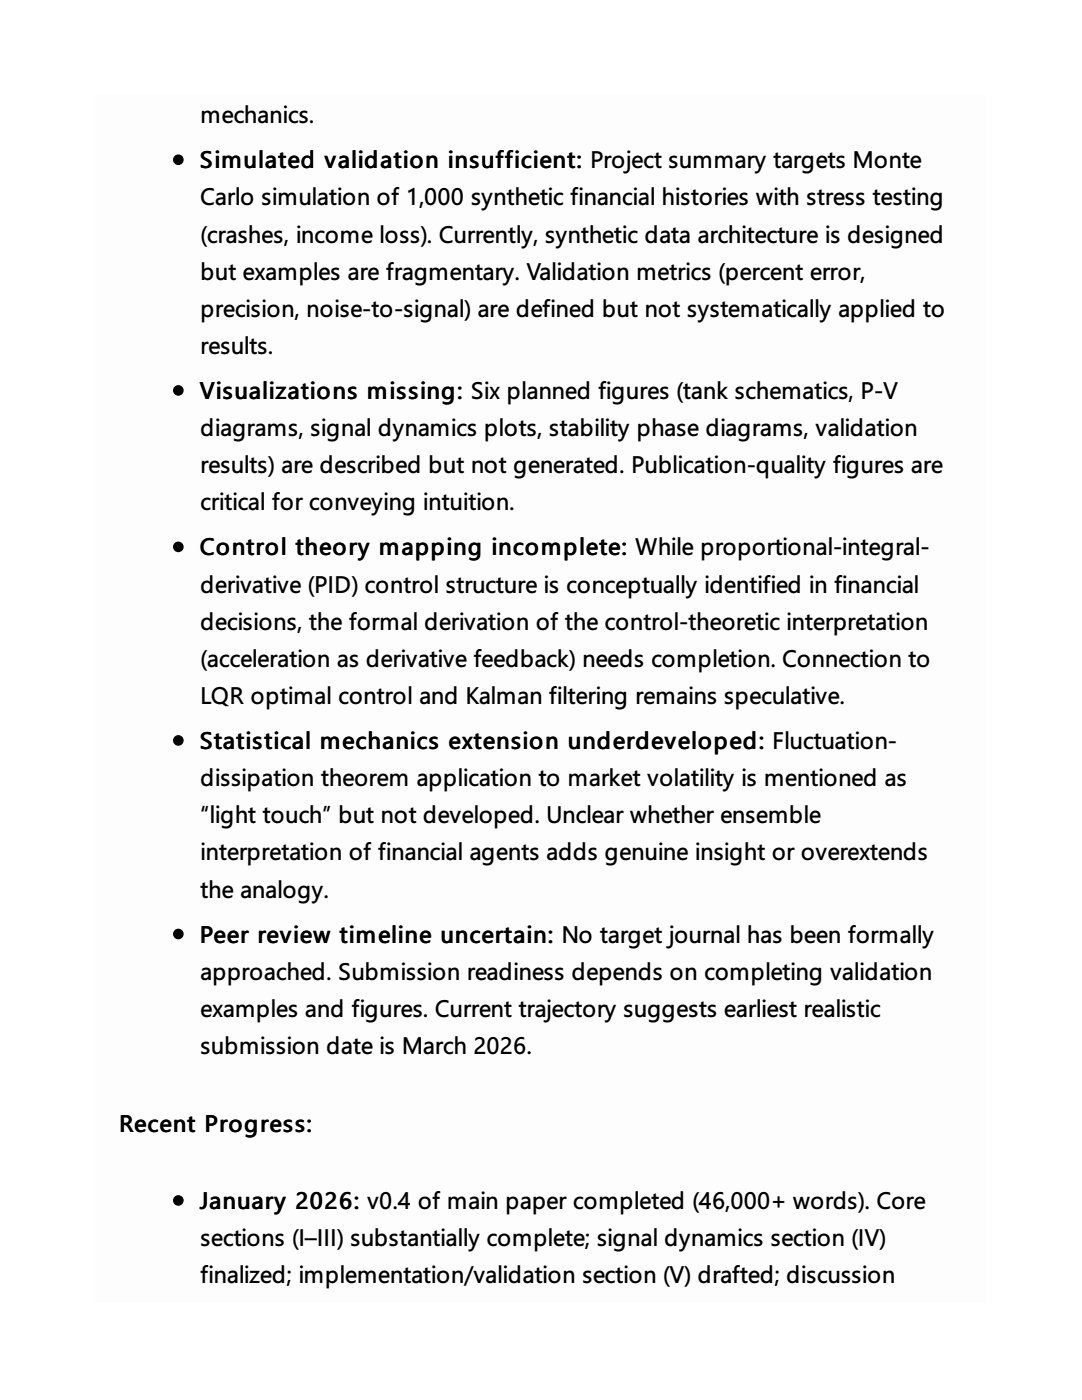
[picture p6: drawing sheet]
<svg xmlns="http://www.w3.org/2000/svg" width="216mm" height="279mm" viewBox="0 0 216 279" stroke-linecap="round" stroke-linejoin="round" font-family="sans-serif">
<defs><g id="words">
<g font-size="4.8">
<text x="40" y="24.6">mechanics.</text>
<text x="39.8" y="33.6">Simulated validation insufficient: Project summary targets Monte</text>
<text x="40" y="41">Carlo simulation of 1,000 synthetic financial histories with stress testing</text>
<text x="40" y="48.4">(crashes, income loss). Currently, synthetic data architecture is designed</text>
<text x="40" y="55.8">but examples are fragmentary. Validation metrics (percent error,</text>
<text x="40" y="63.2">precision, noise-to-signal) are defined but not systematically applied to</text>
<text x="40" y="70.6">results.</text>
<text x="39.8" y="79.6">Visualizations missing: Six planned figures (tank schematics, P-V</text>
<text x="40" y="87">diagrams, signal dynamics plots, stability phase diagrams, validation</text>
<text x="40" y="94.5">results) are described but not generated. Publication-quality figures are</text>
<text x="40" y="101.9">critical for conveying intuition.</text>
<text x="39.8" y="110.9">Control theory mapping incomplete: While proportional-integral-</text>
<text x="40" y="118.3">derivative (PID) control structure is conceptually identified in financial</text>
<text x="40" y="125.7">decisions, the formal derivation of the control-theoretic interpretation</text>
<text x="40" y="133.1">(acceleration as derivative feedback) needs completion. Connection to</text>
<text x="40" y="140.5">LQR optimal control and Kalman filtering remains speculative.</text>
<text x="39.8" y="149.5">Statistical mechanics extension underdeveloped: Fluctuation-</text>
<text x="40" y="156.9">dissipation theorem application to market volatility is mentioned as</text>
<text x="40" y="164.3">“light touch” but not developed. Unclear whether ensemble</text>
<text x="40" y="171.7">interpretation of financial agents adds genuine insight or overextends</text>
<text x="40" y="179.1">the analogy.</text>
<text x="39.8" y="188.1">Peer review timeline uncertain: No target journal has been formally</text>
<text x="40" y="195.5">approached. Submission readiness depends on completing validation</text>
<text x="40" y="202.9">examples and figures. Current trajectory suggests earliest realistic</text>
<text x="40" y="210.3">submission date is March 2026.</text>
<text x="23.7" y="226">Recent Progress:</text>
<text x="39.8" y="241.3">January 2026: v0.4 of main paper completed (46,000+ words). Core</text>
<text x="40" y="248.7">sections (I–III) substantially complete; signal dynamics section (IV)</text>
<text x="40" y="256.1">finalized; implementation/validation section (V) drafted; discussion</text>
</g>
</g></defs>
<path d="M19 19h177.8v241.1h-177.8z" fill="#fdfdfd"/>
<g fill="#000" stroke="#000" stroke-width=".26">
<circle cx="35.6" cy="31.9" r=".93"/>
<circle cx="35.6" cy="77.9" r=".93"/>
<circle cx="35.6" cy="109.1" r=".93"/>
<circle cx="35.6" cy="147.8" r=".93"/>
<circle cx="35.6" cy="186.4" r=".93"/>
<circle cx="35.6" cy="239.6" r=".93"/>
</g>
<use href="#words"/>
</svg>
